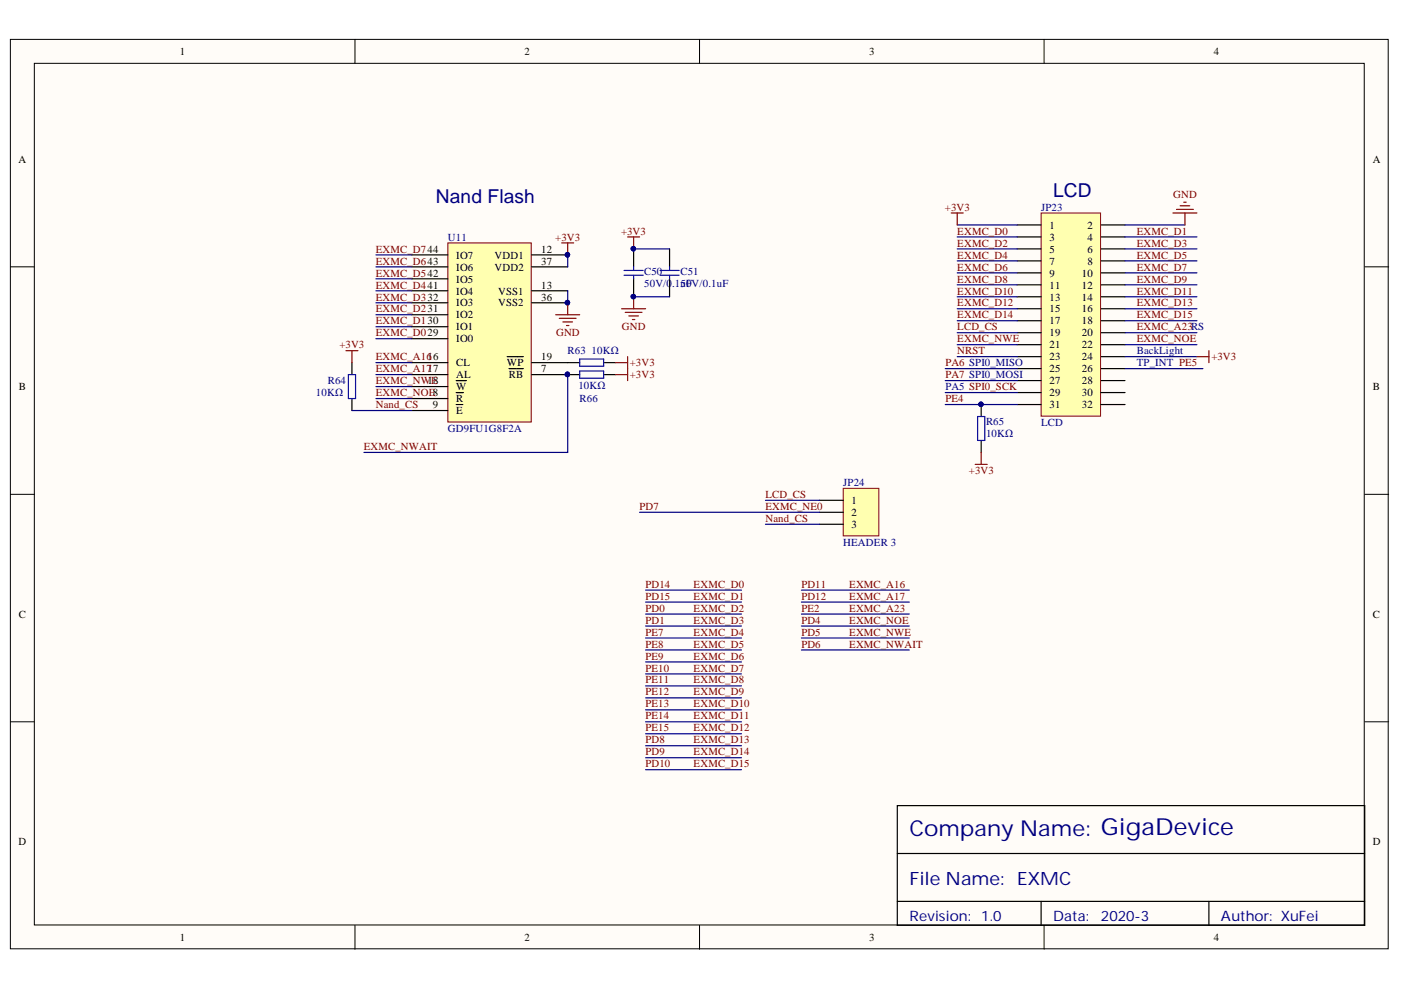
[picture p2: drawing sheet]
<svg xmlns="http://www.w3.org/2000/svg" width="297mm" height="210mm" viewBox="0 0 297 210" stroke-linecap="round" stroke-linejoin="round" font-family="sans-serif">
<defs><g id="words">
<text font-size="4.6" fill="#000080" x="192.8" y="177.2">Company Name: GigaDevice</text>
<g font-size="4.1" fill="#000080">
<text x="223.3" y="41.7">LCD</text>
<text x="92.4" y="43">Nand Flash</text>
</g>
<text font-size="3.9" fill="#000080" x="192.8" y="187.6">File Name: EXMC</text>
<g font-size="3" fill="#000080">
<text x="192.8" y="195.4">Revision:</text>
<text x="208" y="195.4">1.0</text>
<text x="223.3" y="195.4">Data:</text>
<text x="233.4" y="195.4">2020-3</text>
<text x="258.9" y="195.4">Author: XuFei</text>
</g>
<g font-size="2.3">
<text x="38.1" y="11.7">1</text>
<text x="111.2" y="11.7">2</text>
<text x="184.3" y="11.7">3</text>
<text x="257.4" y="11.7">4</text>
<text x="3.9" y="34.5">A</text>
<text x="291.1" y="34.5">A</text>
<text x="114.8" y="53.6">12</text>
<text x="222.5" y="48.5">1</text>
<text x="222.5" y="51">3</text>
<text x="222.5" y="53.6">5</text>
<text x="230.5" y="48.5">2</text>
<text x="230.5" y="51">4</text>
<text x="230.5" y="53.6">6</text>
<text x="96.8" y="54.8">IO7</text>
<text x="96.8" y="57.4">IO6</text>
<text x="96.8" y="59.9">IO5</text>
<text x="104.9" y="57.4">VDD2</text>
<text x="104.9" y="54.8">VDD1</text>
<text x="114.8" y="56.1">37</text>
<text x="222.5" y="56.1">7</text>
<text x="222.5" y="58.6">9</text>
<text x="229.4" y="58.6">10</text>
<text x="230.5" y="56.1">8</text>
<text x="96.8" y="62.4">IO4</text>
<text x="96.8" y="65">IO3</text>
<text x="105.6" y="65">VSS2</text>
<text x="105.6" y="62.4">VSS1</text>
<text x="114.8" y="63.7">36</text>
<text x="114.8" y="61.2">13</text>
<text x="222.5" y="61.2">11</text>
<text x="222.5" y="63.7">13</text>
<text x="229.4" y="61.2">12</text>
<text x="229.4" y="63.7">14</text>
<text x="96.8" y="67.5">IO2</text>
<text x="96.8" y="70.1">IO1</text>
<text x="222.5" y="66.2">15</text>
<text x="222.5" y="68.8">17</text>
<text x="222.5" y="71.3">19</text>
<text x="229.4" y="66.2">16</text>
<text x="229.4" y="68.8">18</text>
<text x="229.4" y="71.3">20</text>
<text x="96.8" y="77.7">CL</text>
<text x="96.8" y="72.6">IO0</text>
<text x="107.5" y="77.7">WP</text>
<text x="114.8" y="76.4">19</text>
<text x="222.5" y="73.9">21</text>
<text x="222.5" y="76.4">23</text>
<text x="229.4" y="73.9">22</text>
<text x="229.4" y="76.4">24</text>
<text x="4" y="82.7">B</text>
<text x="96.8" y="80.2">AL</text>
<text x="96.8" y="82.7">W</text>
<text x="107.9" y="80.2">RB</text>
<text x="114.8" y="78.9">7</text>
<text x="222.5" y="78.9">25</text>
<text x="222.5" y="81.5">27</text>
<text x="222.5" y="84">29</text>
<text x="229.4" y="78.9">26</text>
<text x="229.4" y="81.5">28</text>
<text x="229.4" y="84">30</text>
<text x="291.1" y="82.7">B</text>
<text x="91.8" y="86.5">9</text>
<text x="96.8" y="85.3">R</text>
<text x="96.8" y="87.8">E</text>
<text x="222.5" y="86.5">31</text>
<text x="229.4" y="86.5">32</text>
<text x="180.6" y="106.9">1</text>
<text x="180.6" y="109.4">2</text>
<text x="180.6" y="112">3</text>
<text x="4" y="131">C</text>
<text x="291.1" y="131">C</text>
<text x="3.9" y="179.2">D</text>
<text x="291.1" y="179.2">D</text>
<text x="38.1" y="199.5">1</text>
<text x="111.2" y="199.5">2</text>
<text x="184.3" y="199.5">3</text>
<text x="257.4" y="199.5">4</text>
</g>
<g font-size="2.3" fill="#800000">
<text x="200.4" y="44.7">+3V3</text>
<text x="248.7" y="42.1">GND</text>
<text x="79.7" y="53.6">EXMC_D744</text>
<text x="117.7" y="51">+3V3</text>
<text x="131.7" y="49.8">+3V3</text>
<text x="203" y="49.8">EXMC_D0</text>
<text x="203" y="52.3">EXMC_D2</text>
<text x="241" y="49.8">EXMC_D1</text>
<text x="241" y="52.3">EXMC_D3</text>
<text x="79.7" y="56.1">EXMC_D643</text>
<text x="79.7" y="58.6">EXMC_D542</text>
<text x="203" y="54.8">EXMC_D4</text>
<text x="203" y="57.4">EXMC_D6</text>
<text x="203" y="59.9">EXMC_D8</text>
<text x="241" y="54.8">EXMC_D5</text>
<text x="241" y="57.4">EXMC_D7</text>
<text x="241" y="59.9">EXMC_D9</text>
<text x="79.7" y="61.2">EXMC_D441</text>
<text x="79.7" y="63.7">EXMC_D332</text>
<text x="203" y="62.4">EXMC_D10</text>
<text x="203" y="65">EXMC_D12</text>
<text x="241" y="62.4">EXMC_D11</text>
<text x="241" y="65">EXMC_D13</text>
<text x="79.7" y="66.2">EXMC_D231</text>
<text x="79.7" y="68.8">EXMC_D130</text>
<text x="79.7" y="71.3">EXMC_D029</text>
<text x="117.9" y="71.3">GND</text>
<text x="131.8" y="70.1">GND</text>
<text x="203" y="67.5">EXMC_D14</text>
<text x="203" y="70.1">LCD_CS</text>
<text x="241" y="67.5">EXMC_D15</text>
<text x="241" y="70.1">EXMC_A23RS</text>
<text x="72" y="73.9">+3V3</text>
<text x="79.7" y="76.4">EXMC_A1616</text>
<text x="133.5" y="77.7">+3V3</text>
<text x="200.4" y="77.7">PA6 SPI0_MISO</text>
<text x="203" y="72.6">EXMC_NWE</text>
<text x="203" y="75.1">NRST</text>
<text x="241" y="72.6">EXMC_NOE</text>
<text x="256.8" y="76.4">+3V3</text>
<text x="79.7" y="78.9">EXMC_A1717</text>
<text x="79.7" y="81.5">EXMC_NW1E8</text>
<text x="79.7" y="84">EXMC_NOE8</text>
<text x="133.5" y="80.2">+3V3</text>
<text x="200.4" y="80.2">PA7 SPI0_MOSI</text>
<text x="79.7" y="86.5">Nand_CS</text>
<text x="200.4" y="85.3">PE4</text>
<text x="77.1" y="95.4">EXMC_NWAIT</text>
<text x="205.4" y="100.5">+3V3</text>
<text x="162.3" y="105.6">LCD_CS</text>
<text x="135.6" y="108.2">PD7</text>
<text x="162.3" y="108.2">EXMC_NE0</text>
<text x="162.3" y="110.7">Nand_CS</text>
<text x="136.8" y="124.6">PD14</text>
<text x="147.1" y="124.6">EXMC_D0</text>
<text x="169.9" y="124.6">PD11</text>
<text x="180.1" y="124.6">EXMC_A16</text>
<text x="136.8" y="127.2">PD15</text>
<text x="136.8" y="129.7">PD0</text>
<text x="147.1" y="127.2">EXMC_D1</text>
<text x="147.1" y="129.7">EXMC_D2</text>
<text x="169.9" y="129.7">PE2</text>
<text x="169.9" y="127.2">PD12</text>
<text x="180.1" y="129.7">EXMC_A23</text>
<text x="180.1" y="127.2">EXMC_A17</text>
<text x="136.8" y="134.8">PE7</text>
<text x="136.8" y="137.3">PE8</text>
<text x="136.8" y="132.2">PD1</text>
<text x="147.1" y="132.2">EXMC_D3</text>
<text x="147.1" y="134.8">EXMC_D4</text>
<text x="147.1" y="137.3">EXMC_D5</text>
<text x="169.9" y="132.2">PD4</text>
<text x="169.9" y="134.8">PD5</text>
<text x="169.9" y="137.3">PD6</text>
<text x="180.1" y="134.8">EXMC_NWE</text>
<text x="180.1" y="132.2">EXMC_NOE</text>
<text x="180.1" y="137.3">EXMC_NWAIT</text>
<text x="136.8" y="139.8">PE9</text>
<text x="136.8" y="142.4">PE10</text>
<text x="147.1" y="139.8">EXMC_D6</text>
<text x="147.1" y="142.4">EXMC_D7</text>
<text x="136.8" y="144.9">PE11</text>
<text x="136.8" y="147.4">PE12</text>
<text x="136.8" y="150">PE13</text>
<text x="147.1" y="144.9">EXMC_D8</text>
<text x="147.1" y="147.4">EXMC_D9</text>
<text x="147.1" y="150">EXMC_D10</text>
<text x="136.8" y="152.5">PE14</text>
<text x="136.8" y="155.1">PE15</text>
<text x="147.1" y="152.5">EXMC_D11</text>
<text x="147.1" y="155.1">EXMC_D12</text>
<text x="136.8" y="157.6">PD8</text>
<text x="136.8" y="160.1">PD9</text>
<text x="147.1" y="157.6">EXMC_D13</text>
<text x="147.1" y="160.1">EXMC_D14</text>
<text x="136.8" y="162.7">PD10</text>
<text x="147.1" y="162.7">EXMC_D15</text>
</g>
<g font-size="2.3" fill="#000080">
<text x="220.7" y="44.7">JP23</text>
<text x="95" y="51">U11</text>
<text x="136.6" y="58.4">C50</text>
<text x="144.3" y="58.4">C51</text>
<text x="136.6" y="60.9">50V/0</text>
<text x="142.5" y="60.9">.1u0V/0.1uF</text>
<text x="144.3" y="60.9">5F</text>
<text x="120.3" y="75.1">R63</text>
<text x="125.4" y="75.1">10KΩ</text>
<text x="241" y="75.1">BackLight</text>
<text x="241" y="77.7">TP_INT PE5</text>
<text x="67" y="84">10KΩ</text>
<text x="69.5" y="81.5">R64</text>
<text x="122.6" y="82.5">10KΩ</text>
<text x="200.4" y="82.7">PA5 SPI0_SCK</text>
<text x="122.9" y="85.3">R66</text>
<text x="95" y="91.6">GD9FU1G8F2A</text>
<text x="209.1" y="90.1">R65</text>
<text x="209.1" y="92.6">10KΩ</text>
<text x="220.7" y="90.3">LCD</text>
<text x="178.8" y="103">JP24</text>
<text x="178.8" y="115.8">HEADER 3</text>
</g>
</g></defs>
<g fill="#fffcf8" stroke="#000" stroke-width=".21">
<path d="M2.2 8.4h292.1v192.8h-292.1z"/>
<path d="M7.3 13.4h281.9v182.7h-281.9z"/>
</g>
<path d="M75.3 8.4v5M148.3 8.4v5M221.4 8.4v5M2.2 56.6h5.1M289.3 56.6h5.1M2.2 104.8h5.1M289.3 104.8h5.1M2.2 153h5.1M289.3 153h5.1M75.3 196.2v5.1M148.3 196.2v5.1M221.4 196.2v5.1" fill="none" stroke="#000" stroke-width=".21"/>
<path d="M190.2 170.8h99.1v25.4h-99.1zM190.2 181h99.1M190.2 191.1h99.1M220.7 191.1v5.1M256.3 191.1v5.1" fill="none" stroke="#000" stroke-width=".25"/>
<path d="M220.7 45.2h12.6v43h-12.6z" fill="#ffffb0" stroke="#800000" stroke-width=".21"/>
<g fill="none" stroke="#000" stroke-width=".25">
<path d="M215.7 47.7h5M215.7 50.2h5M215.7 52.8h5M215.7 55.3h5M215.7 57.8h5M233.4 47.7h5.1M233.4 50.2h5.1M233.4 52.8h5.1M233.4 55.3h5.1M233.4 57.8h5.1M215.7 60.4h5M215.7 62.9h5"/>
<path d="M215.7 65.5h5M215.7 68h5M215.7 70.5h5M215.7 73.1h5M215.7 75.6h5M215.7 78.2h5M233.4 60.4h5.1M233.4 62.9h5.1M233.4 65.5h5.1M233.4 68h5.1M233.4 70.5h5.1M233.4 73.1h5.1"/>
<path d="M233.4 75.6h5.1M233.4 78.2h5.1M208 85.8v2.5M208 93.4v2.5M215.7 80.7h5M215.7 83.2h5M215.7 85.8h5M233.4 80.7h5.1M233.4 83.2h5.1M233.4 85.8h5.1"/>
</g>
<g fill="none" stroke="#000080" stroke-width=".25">
<path d="M202.9 47.7h12.8M202.9 50.2h12.8M202.9 52.8h12.8M202.9 55.3h12.8M202.9 57.8h12.8M238.5 47.7h12.7M238.5 50.2h15.3M238.5 52.8h15.3M238.5 55.3h15.3M238.5 57.8h15.3M200.4 78.2h15.3M202.9 60.4h12.8"/>
<path d="M202.9 62.9h12.8M202.9 65.5h12.8M202.9 68h12.8M202.9 70.5h12.8M202.9 73.1h12.8M202.9 75.6h12.8M238.5 60.4h15.3M238.5 62.9h15.3M238.5 65.5h15.3M238.5 68h15.3M238.5 70.5h15.3M238.5 73.1h15.3"/>
<path d="M238.5 75.6h15.3M238.5 78.2h16.5M200.4 85.8h15.3M200.4 80.7h15.3M200.4 83.2h15.3M136.9 125.1h20.3M136.9 127.7h20.3M136.9 130.2h20.3M136.9 132.7h20.3M136.9 135.3h20.3M136.9 137.8h20.3M169.9 130.2h22.9"/>
<path d="M169.9 132.7h22.9M169.9 135.3h22.9M136.9 140.3h20.3M136.9 142.9h20.3M136.9 145.4h20.3M136.9 148h20.3M136.9 150.5h20.3M136.9 153h20.3M136.9 155.6h20.3M136.9 158.1h20.3M136.9 160.7h20.3M136.9 163.2h20.3"/>
</g>
<path d="M201.7 45.2h2.5M202.9 45.2v2.5M248.7 45.2h5.1M249.5 44.4h3.5M250.2 43.6h2M251 42.9h.5M251.2 45.2v2.5M253.8 75.6h2.5M256.3 74.3v2.6M206.8 98.5h2.5M208 95.9v2.6" fill="none" stroke="#800000" stroke-width=".25"/>
<circle cx="208" cy="85.7" r=".46" fill="#000080" stroke="#000080" stroke-width=".21"/>
<path d="M207.3 88.3h1.5v5.1h-1.5z" fill="none" stroke="#00f" stroke-width=".25"/>
<path d="M95 51.5h17.6v38h-17.6z" fill="#ffffb0" stroke="#800000" stroke-width=".21"/>
<g fill="none" stroke="#000" stroke-width=".25">
<path d="M87.3 56.6h7.7M87.3 54h7.7M87.3 59.1h7.7M112.7 56.6h7.7M112.7 54h7.7M134.3 52.8v3.8M134.3 59.1v3.8M142 52.8v3.8M142 59.1v3.8M74.6 76.9v2.5M87.3 76.9h7.7M87.3 79.4h7.7"/>
<path d="M87.3 64.2h7.7M87.3 61.7h7.7M87.3 66.7h7.7M87.3 69.3h7.7M87.3 71.8h7.7M107.5 75.6h3.5M107.9 78.2h1.5M109.6 78.2h1.4M112.7 76.9h10.2M112.7 79.4h10.2M112.7 64.2h7.7M112.7 61.7h7.7"/>
<path d="M128 76.9h2.5M128 79.4h2.5M74.6 84.5v2.5M87.3 82h7.7M87.3 84.5h7.7M87.3 87h7.7M96.7 80.7h2.2M96.7 83.2h1.6M96.7 85.8h1.4"/>
</g>
<g fill="#000080" stroke="#000080" stroke-width=".21">
<circle cx="120.3" cy="64.2" r=".46"/>
<circle cx="120.3" cy="54" r=".46"/>
<circle cx="120.3" cy="79.4" r=".46"/>
<circle cx="134.3" cy="62.9" r=".46"/>
<circle cx="134.3" cy="52.7" r=".46"/>
</g>
<g fill="none" stroke="#000080" stroke-width=".25">
<path d="M79.7 54h7.6M79.7 56.6h7.6M79.7 59.1h7.6M120.4 54v2.6M134.3 52.8h7.7M79.7 61.7h7.6M79.7 64.2h7.6M79.7 66.7h7.6M79.7 69.3h7.6M79.7 71.8h7.6M79.7 76.9h7.6M79.7 79.4h7.6"/>
<path d="M120.4 61.7v2.5M134.3 62.9h7.7M74.6 87h12.7M79.7 82h7.6M79.7 84.5h7.6M169.9 125.1h22.9M169.9 127.7h22.9M169.9 137.8h22.9"/>
</g>
<path d="M132.3 57.3h4.1M132.3 58.4h4.1M134.3 56.6v.7M134.3 58.4v.7M139.9 57.3h4.1M139.9 58.4h4.1M142 56.6v.7M142 58.4v.7M73.9 79.4h1.5v5.1h-1.5zM122.9 76.1h5.1v1.5h-5.1zM122.9 78.7h5.1v1.5h-5.1z" fill="none" stroke="#00f" stroke-width=".25"/>
<g fill="none" stroke="#800000" stroke-width=".25">
<path d="M119.1 51.5h2.5M120.4 51.5v2.5M133.1 50.2h2.5M134.3 50.2v2.6M73.4 74.3h2.5M74.6 74.3v2.6M117.8 66.7h5.1M118.6 67.5h3.5M119.3 68.3h2.1M120.1 69h.5M120.4 64.2v2.5M130.5 76.9h2.6"/>
<path d="M130.5 79.4h2.6M131.8 65.5h5.1M132.6 66.2h3.5M133.1 75.6v5.1M133.3 67h2.1M134.1 67.7h.5M134.3 62.9v2.6"/>
</g>
<path d="M178.8 103.5h7.5v10.1h-7.5z" fill="#ffffb0" stroke="#800000" stroke-width=".21"/>
<path d="M173.7 106.1h5.1M173.7 108.6h5.1M173.7 111.2h5.1" fill="none" stroke="#000" stroke-width=".25"/>
<path d="M120.4 79.4v16.5h-43.2M135.6 108.6h38.1M162.3 106.1h11.4M162.3 111.2h11.4" fill="none" stroke="#000080" stroke-width=".25"/>
<circle cx="120.3" cy="79.4" r=".46" fill="#000080" stroke="#000080" stroke-width=".21"/>
<use href="#words"/>
</svg>
